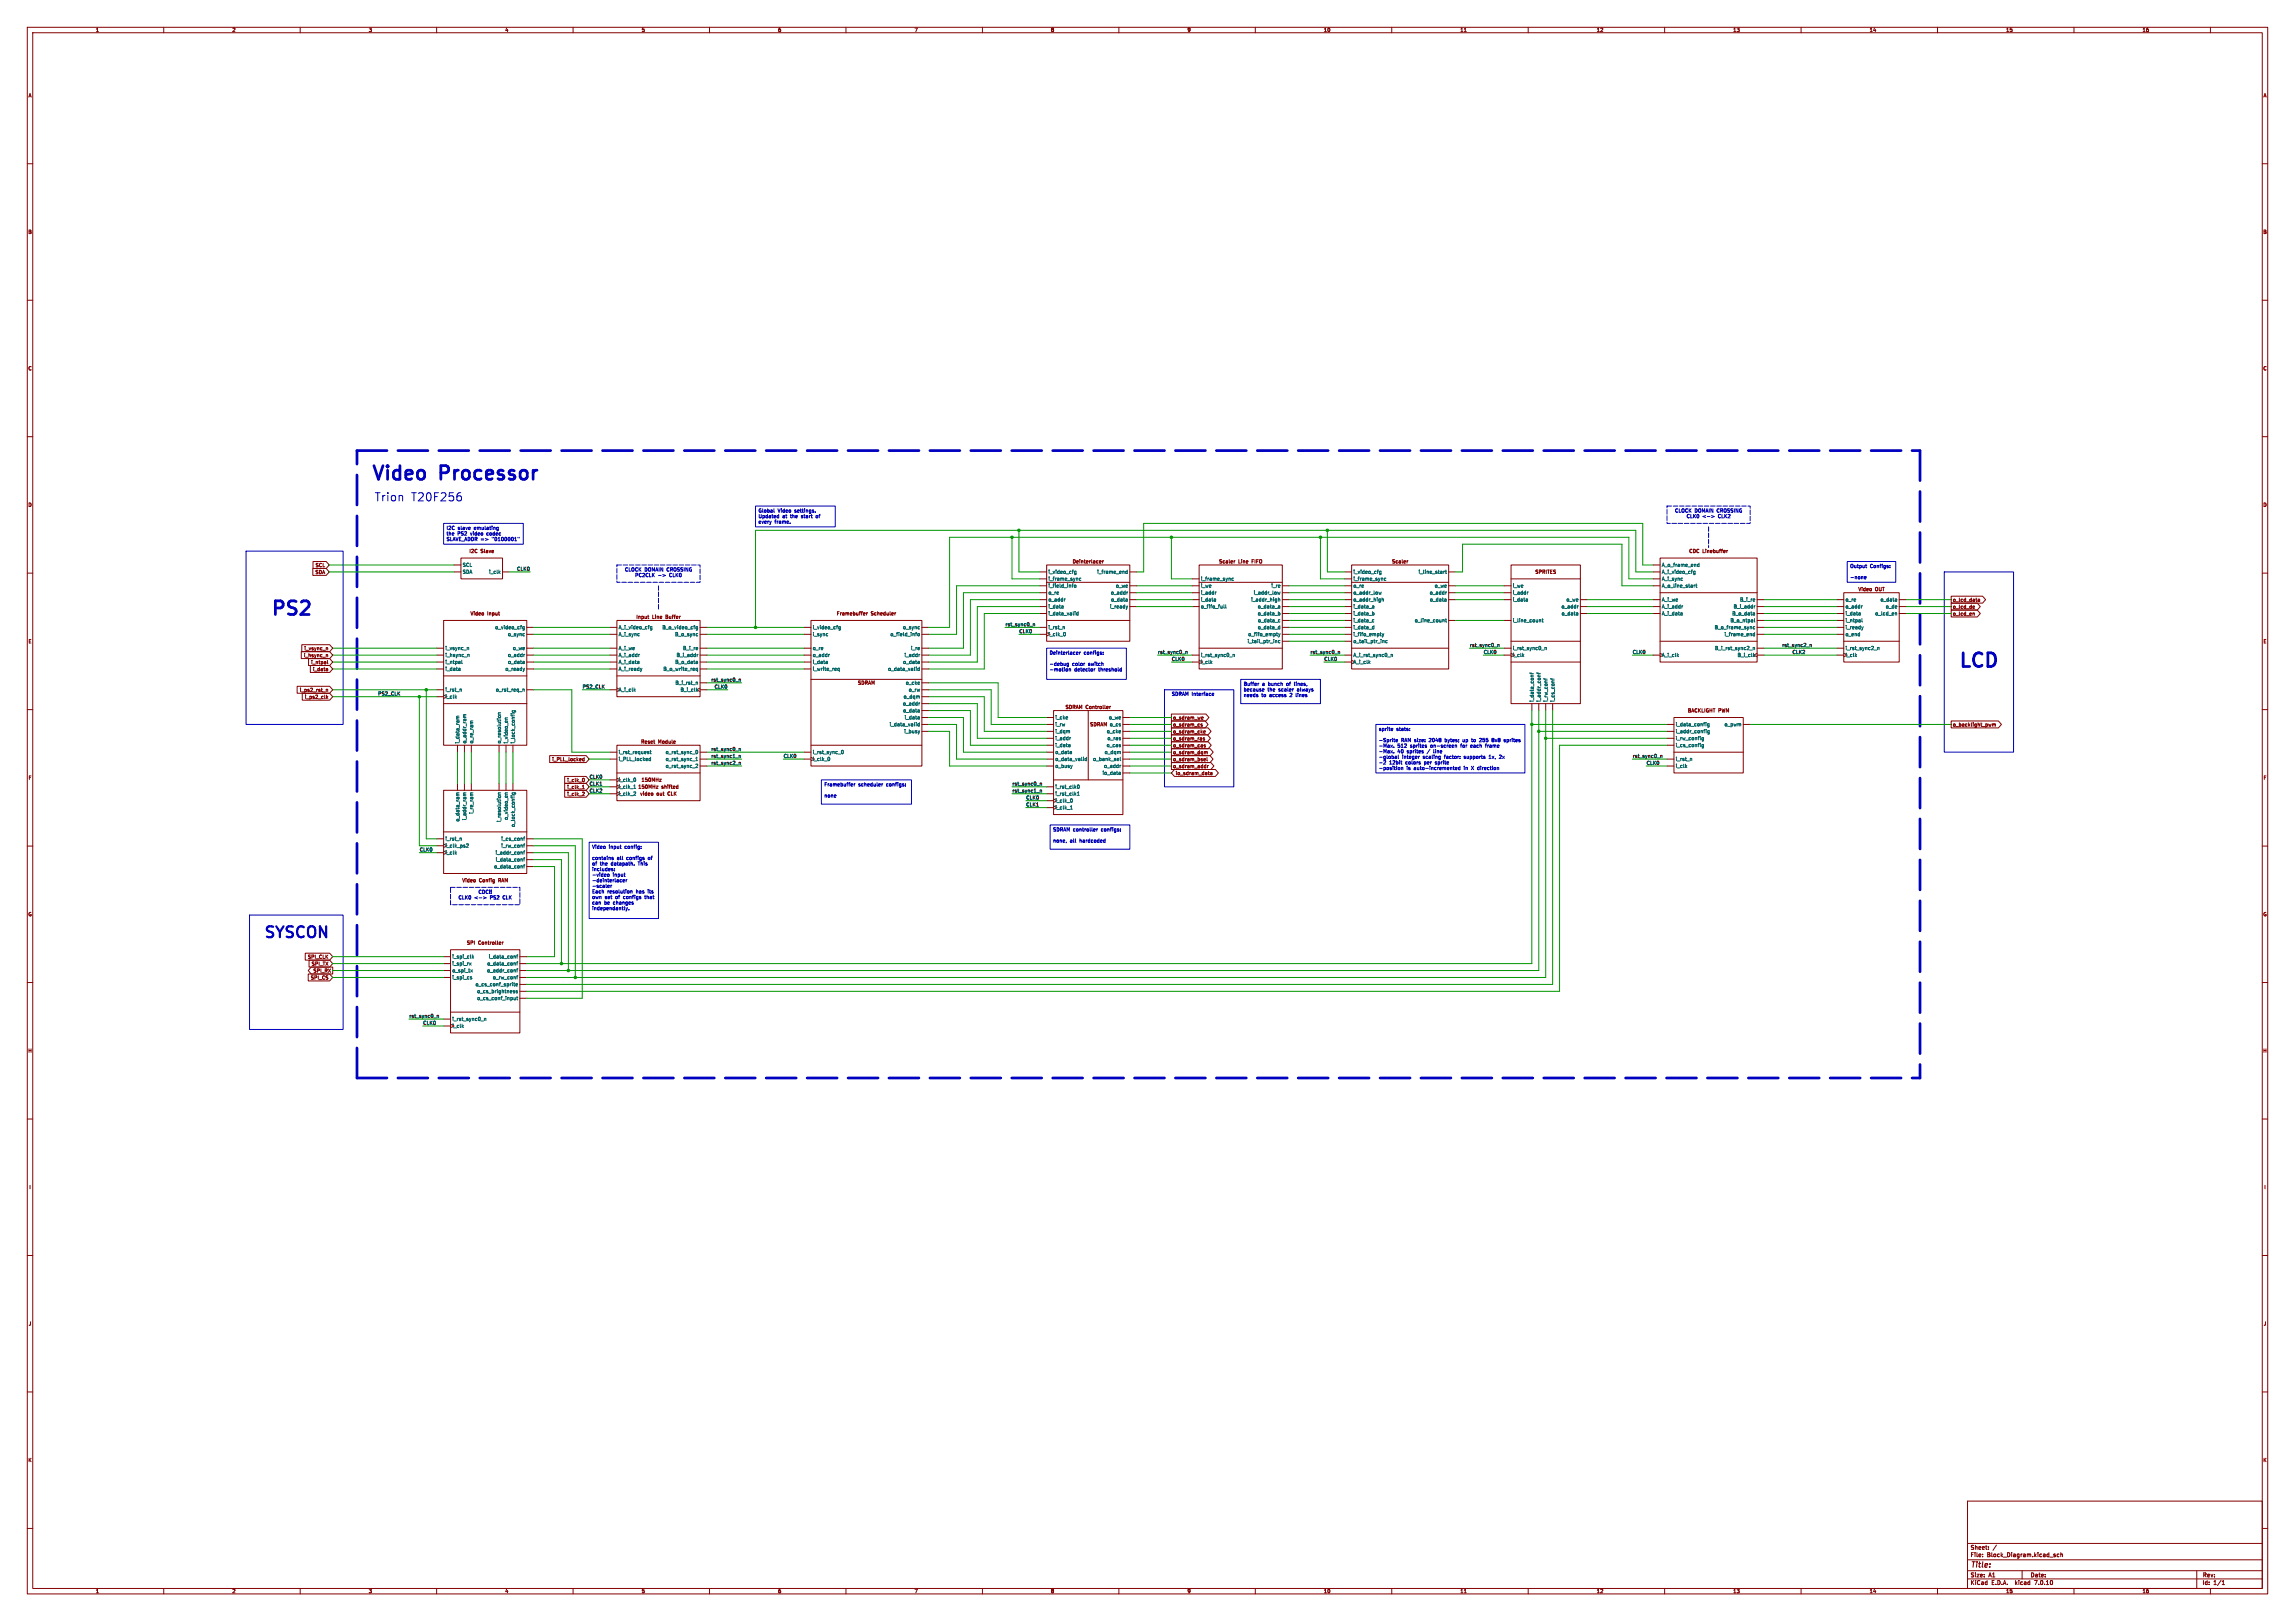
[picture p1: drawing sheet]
<svg xmlns="http://www.w3.org/2000/svg" width="297mm" height="210mm" viewBox="0 0 297 210" stroke-linecap="round" stroke-linejoin="round" font-family="sans-serif">
<defs><g id="words">
<g font-size="2.5" fill="#0000c2">
<text x="48" y="62.3">Video</text>
<text x="57.1" y="62.3">Processor</text>
<text x="35" y="79.7">PS2</text>
<text x="253.4" y="86.5">LCD</text>
</g>
<text font-size="2" fill="#0000c2" x="34.1" y="121.5">SYSCON</text>
<g font-size="1.5" fill="#0000c2">
<text x="48.4" y="64.9">Trion</text>
<text x="53.1" y="64.9">T20F256</text>
</g>
<text font-size="1" fill="#840000" x="255" y="203">Title:</text>
<g font-size=".7" fill="#840000">
<text x="255" y="201.5">File:</text>
<text x="255" y="200.6">Sheet:</text>
<text x="257.1" y="201.5">Block_Diagram.kicad_sch</text>
<text x="255" y="205.1">KiCad</text>
<text x="255" y="204.2">Size:</text>
<text x="257.3" y="204.2">A1</text>
<text x="257.7" y="205.1">E.D.A.</text>
<text x="260.8" y="205.1">kicad</text>
<text x="262.7" y="204.2">Date:</text>
<text x="263.4" y="205.1">7.0.10</text>
<text x="285" y="204.2">Rev:</text>
<text x="285" y="205.1">Id:</text>
<text x="286.4" y="205.1">1/1</text>
</g>
<g font-size=".6" fill="#840000">
<text x="12.4" y="4.2">1</text>
<text x="30" y="4.2">2</text>
<text x="47.7" y="4.2">3</text>
<text x="65.3" y="4.2">4</text>
<text x="83" y="4.2">5</text>
<text x="100.6" y="4.2">6</text>
<text x="118.3" y="4.2">7</text>
<text x="136" y="4.2">8</text>
<text x="153.6" y="4.2">9</text>
<text x="171.3" y="4.2">10</text>
<text x="188.9" y="4.2">11</text>
<text x="206.6" y="4.2">12</text>
<text x="224.3" y="4.2">13</text>
<text x="241.9" y="4.2">14</text>
<text x="259.6" y="4.2">15</text>
<text x="277.2" y="4.2">16</text>
<text x="3.7" y="12.7">A</text>
<text x="292.9" y="12.7">A</text>
<text x="3.6" y="30.3">B</text>
<text x="292.9" y="30.3">B</text>
<text x="3.6" y="48">C</text>
<text x="292.9" y="48">C</text>
<text x="3.6" y="65.6">D</text>
<text x="292.9" y="65.6">D</text>
<text x="60.7" y="71.6">I2C</text>
<text x="62.2" y="71.6">Slave</text>
<text x="218.6" y="71.6">CDC Linebuffer</text>
<text x="40.8" y="74.3">SDA</text>
<text x="40.8" y="73.4">SCL</text>
<text x="138.8" y="73">Deinterlacer</text>
<text x="157.7" y="73">Scaler</text>
<text x="160.3" y="73">Line</text>
<text x="162" y="73">FIFO</text>
<text x="180.1" y="73">Scaler</text>
<text x="198.6" y="74.3">SPRITES</text>
<text x="240.4" y="76.6">Video</text>
<text x="242.7" y="76.6">OUT</text>
<text x="252.7" y="77.9">o_lcd_data</text>
<text x="3.6" y="83.3">E</text>
<text x="60.8" y="79.7">Video</text>
<text x="63.1" y="79.7">Input</text>
<text x="82.3" y="80.1">Input</text>
<text x="84.4" y="80.1">Line</text>
<text x="86.2" y="80.1">Buffer</text>
<text x="108.2" y="79.7">Framebuffer</text>
<text x="112.7" y="79.7">Scheduler</text>
<text x="252.7" y="79.7">o_lcd_en</text>
<text x="252.7" y="78.8">o_lcd_de</text>
<text x="292.9" y="83.3">E</text>
<text x="38.7" y="89.6">i_ps2_rst_n</text>
<text x="39.3" y="85.1">i_hsync_n</text>
<text x="39.3" y="84.2">i_vsync_n</text>
<text x="40.2" y="86">i_ntpal</text>
<text x="40.5" y="86.9">i_data</text>
<text x="111" y="88.7">SDRAM</text>
<text x="39.4" y="90.5">i_ps2_clk</text>
<text x="137.8" y="91.8">SDRAM Controller</text>
<text x="151.8" y="95.9">o_sdram_ras</text>
<text x="151.8" y="94.1">o_sdram_cs</text>
<text x="151.8" y="93.2">o_sdram_we</text>
<text x="151.8" y="95">o_sdram_cke</text>
<text x="218.4" y="92.3">BACKLIGHT</text>
<text x="222.4" y="92.3">PWM</text>
<text x="252.7" y="94.1">o_backlight_pwm</text>
<text x="3.7" y="101">F</text>
<text x="71.4" y="98.6">i_PLL_locked</text>
<text x="73.4" y="101.3">i_clk_0</text>
<text x="82.9" y="96.3">Reset</text>
<text x="83" y="101.2">150MHz</text>
<text x="85.2" y="96.3">Module</text>
<text x="151.8" y="97.7">o_sdram_dqm</text>
<text x="151.8" y="98.6">o_sdram_bsel</text>
<text x="151.8" y="99.5">o_sdram_addr</text>
<text x="151.8" y="96.8">o_sdram_cas</text>
<text x="152.1" y="100.4">io_sdram_data</text>
<text x="292.9" y="101">F</text>
<text x="73.4" y="102.1">i_clk_1</text>
<text x="73.4" y="103">i_clk_2</text>
<text x="82.6" y="102.1">150MHz</text>
<text x="82.8" y="103">video</text>
<text x="85" y="103">out</text>
<text x="85.6" y="102.1">shifted</text>
<text x="86.5" y="103">CLK</text>
<text x="3.6" y="118.6">G</text>
<text x="59.8" y="114.2">Video</text>
<text x="62" y="114.2">Config</text>
<text x="64.5" y="114.2">RAM</text>
<text x="292.9" y="118.6">G</text>
<text x="39.8" y="124.1">SPI_CLK</text>
<text x="40.3" y="125">SPI_TX</text>
<text x="40.5" y="125.9">SPI_RX</text>
<text x="60.4" y="122.3">SPI</text>
<text x="61.9" y="122.3">Controller</text>
<text x="40.2" y="126.8">SPI_CS</text>
<text x="3.6" y="136.3">H</text>
<text x="292.8" y="136.3">H</text>
<text x="3.7" y="153.9">I</text>
<text x="293" y="153.9">I</text>
<text x="3.7" y="171.6">J</text>
<text x="292.9" y="171.6">J</text>
<text x="3.6" y="189.2">K</text>
<text x="292.9" y="189.2">K</text>
<text x="12.4" y="206.2">1</text>
<text x="30" y="206.2">2</text>
<text x="47.7" y="206.2">3</text>
<text x="65.3" y="206.2">4</text>
<text x="83" y="206.2">5</text>
<text x="100.6" y="206.2">6</text>
<text x="118.3" y="206.2">7</text>
<text x="136" y="206.2">8</text>
<text x="153.6" y="206.2">9</text>
<text x="171.3" y="206.2">10</text>
<text x="188.9" y="206.2">11</text>
<text x="206.6" y="206.2">12</text>
<text x="224.3" y="206.2">13</text>
<text x="241.9" y="206.2">14</text>
<text x="259.6" y="206.2">15</text>
<text x="277.2" y="206.2">16</text>
</g>
<g font-size=".6" fill="#0000c2">
<text x="57.7" y="68.7">I2C</text>
<text x="57.7" y="69.4">the</text>
<text x="57.7" y="70.1">SLAVE_ADDR =&gt;</text>
<text x="59.2" y="69.4">PS2</text>
<text x="59.2" y="68.7">slave</text>
<text x="60.9" y="69.4">video</text>
<text x="61.4" y="68.7">emulating</text>
<text x="63.1" y="69.4">codec</text>
<text x="63.7" y="70.1">&quot;0100001&quot;</text>
<text x="98.1" y="66.4">Global</text>
<text x="98.1" y="67.2">Updated</text>
<text x="98.1" y="67.9">every</text>
<text x="100.3" y="67.9">frame.</text>
<text x="100.7" y="66.4">Video</text>
<text x="101.3" y="67.2">at</text>
<text x="102.3" y="67.2">the</text>
<text x="102.9" y="66.4">settings.</text>
<text x="103.8" y="67.2">start</text>
<text x="105.8" y="67.2">of</text>
<text x="216.7" y="66.4">CLOCK</text>
<text x="218.2" y="67.2">CLK0</text>
<text x="219.3" y="66.4">DOMAIN CROSSING</text>
<text x="220.3" y="67.2">&lt;-&gt;</text>
<text x="222.4" y="67.2">CLK2</text>
<text x="80.8" y="74.1">CLOCK</text>
<text x="82.1" y="74.8">PC2CLK</text>
<text x="83.4" y="74.1">DOMAIN CROSSING</text>
<text x="86.7" y="74.8">CLK0</text>
<text x="239.4" y="73.6">Output</text>
<text x="239.4" y="75">-none</text>
<text x="242" y="73.6">Configs:</text>
<text x="135.8" y="84.8">Deinterlacer</text>
<text x="135.8" y="86.3">-debug</text>
<text x="135.8" y="87">-motion</text>
<text x="138.8" y="86.3">color</text>
<text x="139" y="87">detector</text>
<text x="140.3" y="84.8">configs:</text>
<text x="140.9" y="86.3">switch</text>
<text x="142.2" y="87">threshold</text>
<text x="160.9" y="88.9">Buffer</text>
<text x="160.9" y="89.6">because</text>
<text x="163.3" y="88.9">a</text>
<text x="164" y="89.6">the</text>
<text x="164.2" y="88.9">bunch</text>
<text x="165.5" y="89.6">scaler</text>
<text x="166.6" y="88.9">of</text>
<text x="167.7" y="88.9">lines,</text>
<text x="168" y="89.6">always</text>
<text x="151.6" y="90.1">SDRAM Interface</text>
<text x="160.9" y="90.3">needs</text>
<text x="163.3" y="90.3">to</text>
<text x="164.3" y="90.3">access</text>
<text x="167" y="90.3">2</text>
<text x="167.9" y="90.3">lines</text>
<text x="178.4" y="94.7">sprite</text>
<text x="180.7" y="94.7">stats:</text>
<text x="106.6" y="101.9">Framebuffer</text>
<text x="111.1" y="101.9">scheduler</text>
<text x="114.7" y="101.9">configs:</text>
<text x="178.4" y="96.1">-Sprite</text>
<text x="178.4" y="96.9">-Max.</text>
<text x="178.4" y="97.6">-Max.</text>
<text x="178.4" y="98.3">-global</text>
<text x="178.4" y="99">-2</text>
<text x="178.4" y="99.7">-position</text>
<text x="179.8" y="99">12bit</text>
<text x="180.9" y="96.9">512</text>
<text x="180.9" y="97.6">40</text>
<text x="181.3" y="96.1">RAM size:</text>
<text x="181.5" y="98.3">integer</text>
<text x="181.9" y="99">colors</text>
<text x="182" y="99.7">is</text>
<text x="182.1" y="97.6">sprites</text>
<text x="182.6" y="96.9">sprites</text>
<text x="183" y="99.7">auto-incremented</text>
<text x="184.2" y="98.3">scaling</text>
<text x="184.4" y="99">per</text>
<text x="184.8" y="97.6">/</text>
<text x="185" y="96.1">2048</text>
<text x="185.2" y="96.9">on-screen</text>
<text x="185.7" y="97.6">line</text>
<text x="185.9" y="99">sprite</text>
<text x="187" y="98.3">factor:</text>
<text x="187.2" y="96.1">bytes;</text>
<text x="189.2" y="96.9">for</text>
<text x="189.5" y="96.1">up</text>
<text x="189.6" y="99.7">in</text>
<text x="189.6" y="98.3">supports</text>
<text x="190.6" y="96.9">each</text>
<text x="190.6" y="99.7">X direction</text>
<text x="190.8" y="96.1">to</text>
<text x="191.8" y="96.1">255</text>
<text x="192.6" y="96.9">frame</text>
<text x="192.9" y="98.3">1x,</text>
<text x="193.5" y="96.1">8x8</text>
<text x="194.4" y="98.3">2x</text>
<text x="195.2" y="96.1">sprites</text>
<text x="106.6" y="103.3">none</text>
<text x="136.2" y="107.7">SDRAM controller</text>
<text x="142.6" y="107.7">configs:</text>
<text x="76.6" y="109.9">Video</text>
<text x="76.6" y="111.4">contains</text>
<text x="76.6" y="112.1">of</text>
<text x="76.6" y="112.8">includes:</text>
<text x="76.6" y="113.5">-video</text>
<text x="77.7" y="112.1">the</text>
<text x="78.8" y="109.9">input</text>
<text x="79.1" y="112.1">datapath.</text>
<text x="79.3" y="113.5">input</text>
<text x="79.8" y="111.4">all</text>
<text x="80.9" y="109.9">config:</text>
<text x="81.1" y="111.4">configs</text>
<text x="82.7" y="112.1">This</text>
<text x="84" y="111.4">of</text>
<text x="136.2" y="109.1">none,</text>
<text x="138.5" y="109.1">all</text>
<text x="139.8" y="109.1">hardcoded</text>
<text x="59.3" y="116.5">CLK0</text>
<text x="61.4" y="116.5">&lt;-&gt;</text>
<text x="61.9" y="115.8">CDC!!</text>
<text x="63.5" y="116.5">PS2</text>
<text x="65.2" y="116.5">CLK</text>
<text x="76.6" y="114.3">-deinterlacer</text>
<text x="76.6" y="115">-scaler</text>
<text x="76.6" y="115.7">Each</text>
<text x="76.6" y="116.4">own</text>
<text x="76.6" y="117.2">can</text>
<text x="76.6" y="117.9">independantly.</text>
<text x="78.2" y="117.2">be</text>
<text x="78.3" y="116.4">set</text>
<text x="78.6" y="115.7">resolution</text>
<text x="79.4" y="117.2">changes</text>
<text x="79.7" y="116.4">of</text>
<text x="80.8" y="116.4">configs</text>
<text x="82.4" y="115.7">has</text>
<text x="83.6" y="116.4">that</text>
<text x="84" y="115.7">its</text>
</g>
<g font-size=".6" fill="#006464">
<text x="59.8" y="73.4">SCL</text>
<text x="59.8" y="74.3">SDA</text>
<text x="63.2" y="74.3">i_clk</text>
<text x="135.6" y="76.1">i_field_info</text>
<text x="135.6" y="75.2">i_frame_sync</text>
<text x="135.6" y="74.3">i_video_cfg</text>
<text x="135.6" y="77.9">o_addr</text>
<text x="135.6" y="77">o_re</text>
<text x="141.9" y="74.3">i_frame_end</text>
<text x="143.7" y="77">o_addr</text>
<text x="143.7" y="77.9">o_data</text>
<text x="144.4" y="76.1">o_we</text>
<text x="155.4" y="77">i_addr</text>
<text x="155.4" y="77.9">i_data</text>
<text x="155.4" y="75.2">i_frame_sync</text>
<text x="155.4" y="76.1">i_we</text>
<text x="161.9" y="77.9">i_addr_high</text>
<text x="162.2" y="77">i_addr_low</text>
<text x="164.5" y="76.1">i_re</text>
<text x="175.1" y="75.2">i_frame_sync</text>
<text x="175.1" y="74.3">i_video_cfg</text>
<text x="175.1" y="77.9">o_addr_high</text>
<text x="175.1" y="77">o_addr_low</text>
<text x="175.1" y="76.1">o_re</text>
<text x="183.5" y="74.3">i_line_start</text>
<text x="185" y="77">o_addr</text>
<text x="185" y="77.9">o_data</text>
<text x="185.6" y="76.1">o_we</text>
<text x="195.7" y="77">i_addr</text>
<text x="195.7" y="77.9">i_data</text>
<text x="195.7" y="76.1">i_we</text>
<text x="202.7" y="77.9">o_we</text>
<text x="215" y="75.2">A_i_sync</text>
<text x="215" y="74.3">A_i_video_cfg</text>
<text x="215" y="77.9">A_i_we</text>
<text x="215" y="73.4">A_o_frame_end</text>
<text x="215" y="76.1">A_o_line_start</text>
<text x="225.1" y="77.9">B_i_re</text>
<text x="238.8" y="77.9">o_re</text>
<text x="243.3" y="77.9">o_data</text>
<text x="64" y="81.5">o_video_cfg</text>
<text x="65.7" y="82.4">o_sync</text>
<text x="80" y="82.4">A_i_sync</text>
<text x="80" y="81.5">A_i_video_cfg</text>
<text x="85.7" y="81.5">B_o_video_cfg</text>
<text x="87.3" y="82.4">B_o_sync</text>
<text x="105.1" y="82.4">i_sync</text>
<text x="105.1" y="81.5">i_video_cfg</text>
<text x="115.2" y="82.4">o_field_info</text>
<text x="116.8" y="81.5">o_sync</text>
<text x="135.6" y="82.4">i_clk_0</text>
<text x="135.6" y="78.8">i_data</text>
<text x="135.6" y="79.7">i_data_valid</text>
<text x="135.6" y="81.5">i_rst_n</text>
<text x="143.6" y="78.8">i_ready</text>
<text x="155.4" y="78.8">o_fifo_full</text>
<text x="161.4" y="83.3">i_tail_ptr_inc</text>
<text x="161.5" y="82.4">o_fifo_empty</text>
<text x="162.7" y="78.8">o_data_a</text>
<text x="162.7" y="79.7">o_data_b</text>
<text x="162.7" y="81.5">o_data_d</text>
<text x="162.7" y="80.6">o_data_c</text>
<text x="175.1" y="78.8">i_data_a</text>
<text x="175.1" y="79.7">i_data_b</text>
<text x="175.1" y="80.6">i_data_c</text>
<text x="175.1" y="81.5">i_data_d</text>
<text x="175.1" y="82.4">i_fifo_empty</text>
<text x="175.1" y="83.3">o_tail_ptr_inc</text>
<text x="183" y="80.6">o_line_count</text>
<text x="195.7" y="80.6">i_line_count</text>
<text x="202" y="78.8">o_addr</text>
<text x="202" y="79.7">o_data</text>
<text x="215" y="78.8">A_i_addr</text>
<text x="215" y="79.7">A_i_data</text>
<text x="221.8" y="81.5">B_o_frame_sync</text>
<text x="223.1" y="82.4">i_frame_end</text>
<text x="223.9" y="80.6">B_o_ntpal</text>
<text x="224.1" y="79.7">B_o_data</text>
<text x="224.3" y="78.8">B_i_addr</text>
<text x="238.8" y="79.7">i_data</text>
<text x="238.8" y="80.6">i_ntpal</text>
<text x="238.8" y="81.5">i_ready</text>
<text x="238.8" y="78.8">o_addr</text>
<text x="238.8" y="82.4">o_end</text>
<text x="242.6" y="79.7">o_lcd_en</text>
<text x="244" y="78.8">o_de</text>
<text x="57.6" y="86.9">i_data</text>
<text x="57.6" y="85.1">i_hsync_n</text>
<text x="57.6" y="86">i_ntpal</text>
<text x="57.6" y="89.6">i_rst_n</text>
<text x="57.6" y="84.2">i_vsync_n</text>
<text x="64.1" y="89.6">o_rst_req_n</text>
<text x="65.4" y="86.9">o_ready</text>
<text x="65.7" y="85.1">o_addr</text>
<text x="65.7" y="86">o_data</text>
<text x="66.3" y="84.2">o_we</text>
<text x="80" y="85.1">A_i_addr</text>
<text x="80" y="89.6">A_i_clk</text>
<text x="80" y="86">A_i_data</text>
<text x="80" y="86.9">A_i_ready</text>
<text x="80" y="84.2">A_i_we</text>
<text x="85.8" y="86.9">B_o_write_req</text>
<text x="87.3" y="86">B_o_data</text>
<text x="87.4" y="88.7">B_i_rst_n</text>
<text x="87.5" y="85.1">B_i_addr</text>
<text x="88" y="89.6">B_i_clk</text>
<text x="88.3" y="84.2">B_i_re</text>
<text x="105.1" y="86">i_data</text>
<text x="105.1" y="86.9">i_write_req</text>
<text x="105.1" y="85.1">o_addr</text>
<text x="105.1" y="84.2">o_re</text>
<text x="114.9" y="86.9">o_data_valid</text>
<text x="116.8" y="86">o_data</text>
<text x="117" y="85.1">i_addr</text>
<text x="117.2" y="88.7">o_cke</text>
<text x="117.6" y="89.6">o_rw</text>
<text x="117.8" y="84.2">i_re</text>
<text x="155.4" y="86">i_clk</text>
<text x="155.4" y="85.1">i_rst_sync0_n</text>
<text x="175.1" y="86">A_i_clk</text>
<text x="175.1" y="85.1">A_i_rst_sync0_n</text>
<text x="195.7" y="85.1">i_clk</text>
<text x="195.7" y="84.2">i_rst_sync0_n</text>
<text x="215" y="85.1">A_i_clk</text>
<text x="221.9" y="84.2">B_i_rst_sync2_n</text>
<text x="224.8" y="85.1">B_i_clk</text>
<text x="238.8" y="85.1">i_clk</text>
<text x="238.8" y="84.2">i_rst_sync2_n</text>
<text x="57.6" y="90.5">i_clk</text>
<text x="115.1" y="94">i_data_valid</text>
<text x="116.8" y="91.4">o_addr</text>
<text x="116.8" y="92.2">o_data</text>
<text x="116.9" y="90.5">o_dqm</text>
<text x="117" y="94.9">i_busy</text>
<text x="117" y="93.1">i_data</text>
<text x="136.5" y="95.8">i_addr</text>
<text x="136.5" y="93.1">i_cke</text>
<text x="136.5" y="94.9">i_dqm</text>
<text x="136.5" y="94">i_rw</text>
<text x="141" y="94">SDRAM o_cs</text>
<text x="143.2" y="94.9">o_cke</text>
<text x="143.3" y="95.8">o_ras</text>
<text x="143.5" y="93.1">o_we</text>
<text x="198.5" y="90.9" transform="rotate(-90 198.5 90.9)">i_data_conf</text>
<text x="199.4" y="90.9" transform="rotate(-90 199.4 90.9)">i_addr_conf</text>
<text x="200.3" y="90.9" transform="rotate(-90 200.3 90.9)">i_rw_conf</text>
<text x="201.2" y="90.9" transform="rotate(-90 201.2 90.9)">i_cs_conf</text>
<text x="216.8" y="94.9">i_addr_config</text>
<text x="216.8" y="94">i_data_config</text>
<text x="216.8" y="95.8">i_rw_config</text>
<text x="223.1" y="94">o_pwm</text>
<text x="59.5" y="96.3" transform="rotate(-90 59.5 96.3)">i_data_ram</text>
<text x="60.4" y="96.3" transform="rotate(-90 60.4 96.3)">o_addr_ram</text>
<text x="61.3" y="96.3" transform="rotate(-90 61.3 96.3)">o_re_ram</text>
<text x="64.9" y="96.3" transform="rotate(-90 64.9 96.3)">o_resolution</text>
<text x="65.8" y="96.3" transform="rotate(-90 65.8 96.3)">i_video_en</text>
<text x="66.7" y="96.3" transform="rotate(-90 66.7 96.3)">i_lock_config</text>
<text x="80" y="98.5">i_PLL_locked</text>
<text x="80" y="101.2">i_clk_0</text>
<text x="80" y="97.6">i_rst_request</text>
<text x="86.1" y="97.6">o_rst_sync_0</text>
<text x="86.1" y="98.5">o_rst_sync_1</text>
<text x="86.1" y="99.4">o_rst_sync_2</text>
<text x="105.1" y="98.5">i_clk_0</text>
<text x="105.1" y="97.6">i_rst_sync_0</text>
<text x="136.5" y="96.7">i_data</text>
<text x="136.5" y="99.4">o_busy</text>
<text x="136.5" y="97.6">o_data</text>
<text x="136.5" y="98.5">o_data_valid</text>
<text x="141.4" y="98.5">o_bank_sel</text>
<text x="142.6" y="100.3">io_data</text>
<text x="142.8" y="99.4">o_addr</text>
<text x="142.9" y="97.6">o_dqm</text>
<text x="143.2" y="96.7">o_cas</text>
<text x="216.8" y="99.4">i_clk</text>
<text x="216.8" y="96.7">i_cs_config</text>
<text x="216.8" y="98.5">i_rst_n</text>
<text x="59.5" y="106.4" transform="rotate(-90 59.5 106.4)">o_data_ram</text>
<text x="60.4" y="106.2" transform="rotate(-90 60.4 106.2)">i_addr_ram</text>
<text x="61.3" y="105.4" transform="rotate(-90 61.3 105.4)">i_re_ram</text>
<text x="64.9" y="106.4" transform="rotate(-90 64.9 106.4)">i_resolution</text>
<text x="65.8" y="106.1" transform="rotate(-90 65.8 106.1)">o_video_en</text>
<text x="66.7" y="107.1" transform="rotate(-90 66.7 107.1)">o_lock_config</text>
<text x="80" y="102.1">i_clk_1</text>
<text x="80" y="103">i_clk_2</text>
<text x="136.5" y="103.9">i_clk_0</text>
<text x="136.5" y="104.8">i_clk_1</text>
<text x="136.5" y="102.1">i_rst_clk0</text>
<text x="136.5" y="103">i_rst_clk1</text>
<text x="57.6" y="110.6">i_clk</text>
<text x="57.6" y="109.7">i_clk_ps2</text>
<text x="57.6" y="108.8">i_rst_n</text>
<text x="63.9" y="112.4">o_data_conf</text>
<text x="64.1" y="110.6">i_addr_conf</text>
<text x="64.1" y="111.5">i_data_conf</text>
<text x="64.8" y="108.8">i_cs_conf</text>
<text x="64.8" y="109.7">i_rw_conf</text>
<text x="58.5" y="124.1">i_spi_clk</text>
<text x="58.5" y="125">i_spi_rx</text>
<text x="58.5" y="125.9">o_spi_tx</text>
<text x="63" y="125.9">o_addr_conf</text>
<text x="63" y="125">o_data_conf</text>
<text x="63.2" y="124.1">i_data_conf</text>
<text x="58.5" y="126.8">i_spi_cs</text>
<text x="61.5" y="127.7">o_cs_conf_sprite</text>
<text x="61.7" y="128.6">o_cs_brightness</text>
<text x="61.7" y="129.5">o_cs_conf_input</text>
<text x="63.7" y="126.8">o_rw_conf</text>
<text x="58.5" y="133.1">i_clk</text>
<text x="58.5" y="132.2">i_rst_sync0_n</text>
</g>
<g font-size=".6" fill="#0f0f0f">
<text x="66.9" y="73.9">CLK0</text>
<text x="130.1" y="81.1">rst_sync0_n</text>
<text x="131.9" y="82">CLK0</text>
<text x="190.2" y="83.7">rst_sync0_n</text>
<text x="230.6" y="83.7">rst_sync2_n</text>
<text x="75.3" y="89.1">PS2_CLK</text>
<text x="92" y="88.2">rst_sync0_n</text>
<text x="92.4" y="89.1">CLK0</text>
<text x="149.8" y="84.6">rst_sync0_n</text>
<text x="151.6" y="85.5">CLK0</text>
<text x="169.5" y="84.6">rst_sync0_n</text>
<text x="171.3" y="85.5">CLK0</text>
<text x="192" y="84.6">CLK0</text>
<text x="211.2" y="84.6">CLK0</text>
<text x="231.9" y="84.6">CLK2</text>
<text x="48.9" y="90">PS2_CLK</text>
<text x="76.2" y="101.7">CLK1</text>
<text x="76.2" y="100.8">CLK0</text>
<text x="92" y="98.1">rst_sync1_n</text>
<text x="92" y="97.2">rst_sync0_n</text>
<text x="92" y="99">rst_sync2_n</text>
<text x="101.4" y="98.1">CLK0</text>
<text x="131" y="101.7">rst_sync0_n</text>
<text x="211.2" y="98.1">rst_sync0_n</text>
<text x="213" y="99">CLK0</text>
<text x="76.2" y="102.6">CLK2</text>
<text x="131" y="102.6">rst_sync1_n</text>
<text x="132.8" y="103.5">CLK0</text>
<text x="132.8" y="104.4">CLK1</text>
<text x="54.3" y="110.2">CLK0</text>
<text x="52.9" y="131.7">rst_sync0_n</text>
<text x="54.7" y="132.6">CLK0</text>
</g>
</g></defs>
<g fill="none" stroke="#840000" stroke-width=".13">
<path d="M3.5 3.5h290v202.7h-290zM4.2 4.2h288.6v201.3h-288.6zM21.2 3.5v.7M38.8 3.5v.7M56.5 3.5v.7M74.2 3.5v.7M91.8 3.5v.7M109.5 3.5v.7M127.1 3.5v.7M144.8 3.5v.7M162.5 3.5v.7M180.1 3.5v.7"/>
<path d="M189.5 4.1h.3M197.8 3.5v.7M215.4 3.5v.7M233.1 3.5v.7M250.7 3.5v.7M268.4 3.5v.7M286.1 3.5v.7M3.5 21.2h.7M3.5 38.8h.7M292.8 21.2h.7M292.8 38.8h.7M3.5 56.5h.7"/>
<path d="M292.8 56.5h.7M3.5 74.2h.7M40.5 73.6h1.7l.4 .4-.4 .5h-1.7zM40.5 72.7h1.7l.4 .4-.4 .5h-1.7zM58.8 74h.9M58.8 73.1h.9M59.7 72.2h5.3v2.7h-5.3zM64.5 79.3h.2M64.6 79.6h.1M65 74h.9M83.8 79.7h.2M83.9 80h.1"/>
<path d="M111.8 79.3l.2 .1h-.3M111.9 79.6h-.1M112.1 79.3v.3M112.3 79.3l-.2 .1M115.8 79.3v.3M115.9 79.3l-.1 .1M134.6 76.7h.8M134.6 77.6h.8M134.6 74.9h.8M134.6 75.8h.8M134.6 78.5h.8M134.6 79.4h.8"/>
<path d="M134.6 74h.8M135.4 73.1h10.8v9.9h-10.8zM135.4 75.3h10.8M142.3 72.6l.2 .1h-.2M142.5 72.8l-.2 .1M142.7 72.6v.3M142.8 72.6h-.1M146.2 76.7h.9M146.2 77.6h.9M146.2 75.8h.9M146.2 78.5h.9M146.2 74h.9"/>
<path d="M154.3 76.7h.9M154.3 77.6h.9M154.3 74.9h.9M154.3 75.8h.9M154.3 78.5h.9M155.2 73.1h10.7v13.5h-10.7zM155.2 75.3h10.7M159.7 72.6h.1M159.8 72.6h-.1M165.9 76.7h.9M165.9 77.6h.9M165.9 75.8h.9"/>
<path d="M165.9 78.5h.9M165.9 79.4h.9M174 76.7h.9M174 77.6h.9M174 74.9h.9M174 75.8h.9M174 78.5h.9M174 79.4h.9M174 74h.9M174.9 73.1h12.6v13.5h-12.6zM174.9 75.3h12.6M182.1 72.6h.1"/>
<path d="M182.2 72.6h-.1M187.5 76.7h.9M187.5 77.6h.9M187.5 75.8h.9M187.5 74h.9M194.7 76.7h.8M194.7 77.6h.8M194.7 75.8h.8M195.5 73.1h9v17.9h-9zM195.5 74.9h9M204.5 77.6h.9M204.5 78.5h.9"/>
<path d="M204.5 79.4h.9M213.9 77.6h.9M213.9 74.9h.9M213.9 75.8h.9M213.9 78.5h.9M213.9 79.4h.9M213.9 74h.9M213.9 73.1h.9M214.8 72.2h12.6v13.5h-12.6zM214.8 76.7h12.6M223.5 71.2v.3M223.6 71.2l-.1 .1"/>
<path d="M227.4 77.6h.9M227.4 78.5h.9M227.4 79.4h.9M237.7 77.6h.9M237.7 78.5h.9M237.7 79.4h.9M238.6 76.7h7.2v9h-7.2zM245.8 77.6h.9M245.8 78.5h.9M245.8 79.4h.9M252.5 78.9h3.4l.4 .5-.4 .4h-3.4zM252.5 77.1h4.1l.4 .5-.4 .4h-4.1z"/>
<path d="M252.5 78h3.4l.4 .5-.4 .4h-3.4zM255.4 79.3l.1 .1v.2M255.4 78.4l.1 .1-.2 .1M255.5 78.7h-.1M256 77.6h.2v.2M256.2 77.6l-.2 .1v.1h.2M292.8 74.2h.7M3.5 91.8h.7M38.5 88.8h4.2l.4 .5-.4 .4h-4.2zM39 84.3h3.7l.4 .5-.4 .4h-3.7zM39.1 83.4h3.6l.4 .5-.4 .4h-3.6zM39.1 89.7h3.6l.4 .5-.4 .4h-3.6z"/>
<path d="M39.9 85.2h2.8l.4 .5-.4 .4h-2.8zM40.2 86.1h2.5l.4 .5-.4 .4h-2.5zM42.2 89.2h.2v.3M42.2 89.2v.3M42.2 84.7h.2v.3M42.3 89.9v.5M42.3 83.8l.1 .1v.2M42.3 90.2l.1 .2M42.3 86.5l.1 .3M42.4 85.5l.1 .4M42.4 86.8h-.1M42.4 86.6h-.1"/>
<path d="M42.4 90.1l-.1 .2M56.5 83.9h.9M56.5 85.7h.9M56.5 84.8h.9M56.5 90.2h.9M56.5 86.6h.9M56.5 89.3h.9M57.4 80.3h10.8v16.1h-10.8zM57.4 89.9l.5 .3-.5 .2M57.4 87.5h10.8M57.4 91h10.8M59.2 96.4v.9"/>
<path d="M60.1 96.4v.9M61 96.4v.9M64.6 96.4v.9M65.5 96.4v.9M66.4 96.4v.9M68.2 83.9h.9M68.2 85.7h.9M68.2 84.8h.9M68.2 81.2h.9M68.2 82.1h.9M68.2 86.6h.9M68.2 89.3h.9"/>
<path d="M71.1 97.8h4.8l.3 .4-.3 .5h-4.8zM75.4 98.2h.2M75.4 98.2h.1M75.6 98v.4h-.2v-.2M78.9 83.9h.9M78.9 85.7h.9M78.9 84.8h.9M78.9 81.2h.9M78.9 82.1h.9M78.9 97.3h.9M78.9 98.2h.9M78.9 86.6h.9"/>
<path d="M78.9 89.3h.9M79.8 96.4h10.8v7.2h-10.8zM79.8 80.3h10.8v9.9h-10.8zM79.8 87.5h10.8M90.6 89l-.4 .3 .4 .2M90.6 83.9h.9M90.6 85.7h.9M90.6 84.8h.9M90.6 81.2h.9M90.6 82.1h.9M90.6 97.3h.9M90.6 99.1h.9"/>
<path d="M90.6 98.2h.9M90.6 86.6h.9M90.6 89.3h.9M90.6 88.4h.9M104.1 83.9h.9M104.1 85.7h.9M104.1 84.8h.9M104.1 81.2h.9M104.1 82.1h.9M104.1 97.3h.9M104.1 98.2h.9M104.1 86.6h.9"/>
<path d="M105 80.3h14.3v18.8h-14.3zM105 98l.4 .2-.4 .2M105 96.4h14.3M105 87.9h14.3M119.3 83.9h.9M119.3 85.7h.9M119.3 84.8h.9M119.3 81.2h.9M119.3 82.1h.9M119.3 94.6h.9M119.3 93.7h.9M119.3 92.8h.9"/>
<path d="M119.3 91h.9M119.3 90.2h.9M119.3 86.6h.9M119.3 89.3h.9M119.3 88.4h.9M119.3 91.9h.9M134.6 81.2h.8M134.6 82.1h.8M135.4 81.9l.5 .2-.5 .2M135.4 80.3h10.8M135.4 97.3h.9M135.4 94.6h.9"/>
<path d="M135.4 99.1h.9M135.4 96.4h.9M135.4 93.7h.9M135.4 98.2h.9M135.4 95.5h.9M135.4 92.8h.9M136.3 91.9h9v13.5h-9zM140.8 91.9v9M143.4 91.4v.1l-.2 .1M143.6 91.4v.3M143.7 91.4l-.1 .1M145.3 97.3h.9"/>
<path d="M145.3 94.6h.9M145.3 99.1h.9M145.3 96.4h.9M145.3 93.7h.9M145.3 98.2h.9M145.3 95.5h.9M145.3 92.8h.9M151.6 96.9h5l.4 .4-.4 .5h-5zM151.6 97.8h5l.4 .4-.4 .5h-5zM151.6 98.7h5.1l.4 .4-.4 .5h-5.1zM151.6 95.1h4.7l.3 .4-.3 .5h-4.7zM151.6 96h4.8l.4 .4-.4 .5h-4.8z"/>
<path d="M151.6 93.3h4.4l.3 .4-.3 .5h-4.4zM151.6 92.4h4.5l.4 .4-.4 .5h-4.5zM151.6 94.2h4.7l.4 .4-.4 .5h-4.7zM152 99.6h5.3l.4 .4-.4 .5h-5.3l-.4-.5zM154.3 85.7h.9M154.3 84.8h.9M155.2 85.4l.4 .3-.4 .2M155.2 83.9h10.7M155.5 92.8h.1l.1 .1h-.2M155.5 93.1h.2M155.6 93.7h-.2l.2 .1v.2h-.2M155.8 94.7h.2v-.1h-.2v.3h.2"/>
<path d="M155.8 96.5l.2 .1h-.2M155.8 96.4v.1M155.9 98.2l.1 .1h-.2M155.9 95.5h-.2l.2 .1v.1h-.2M155.9 97.3h.1M156 98.4l-.1 .1M156 96.4h-.2M156 99.1h.1M156 97.3h.2v.3M156 97.3v.3M156 98.9v.5M156 99.3v.1"/>
<path d="M156.2 98l.1 .5M156.3 99.1v.3M156.3 100h.2M156.4 99.1h-.1M156.7 100h.1l.1 .3M165.9 83h.9M165.9 80.3h.9M165.9 81.2h.9M165.9 82.1h.9M174 85.7h.9M174 84.8h.9M174 83h.9"/>
<path d="M174 80.3h.9M174 81.2h.9M174 82.1h.9M174.9 83.9h12.6M187.5 80.3h.9M194.7 83.9h.8M194.7 84.8h.8M194.7 80.3h.8M195.5 84.5l.5 .3-.5 .2M195.5 85.7h9M195.5 83h9M198.2 91v.9"/>
<path d="M199.1 91v.9M200 91v.9M200.9 91v.9M213.9 84.8h.9M214.8 83h12.6M215.7 94.6h.9M215.7 99.1h.9M215.7 96.4h.9M215.7 93.7h.9M215.7 98.2h.9M215.7 95.5h.9M216.6 92.8h9v7.2h-9z"/>
<path d="M216.6 97.3h9M225.6 93.7h.9M227.4 84.5l-.5 .3 .5 .2M227.4 83.9h.9M227.4 84.8h.9M227.4 80.3h.9M227.4 81.2h.9M227.4 82.1h.9M237.7 83.9h.9M237.7 84.8h.9M237.7 80.3h.9M237.7 81.2h.9"/>
<path d="M237.7 82.1h.9M238.6 84.5l.5 .3-.5 .2M238.6 83h7.2M252.5 93.3h6.1l.4 .4-.4 .5h-6.1zM257.7 93.7l-.1 .3M257.9 93.7h.2M257.9 93.7v.3M258.1 93.7h.1v.3M258.1 93.7v.3M292.8 91.8h.7M3.5 109.5h.7M56.5 110.3h.9"/>
<path d="M56.5 109.4h.9M56.5 108.5h.9M57.4 102.3h10.8v10.7h-10.8zM57.4 110.1l.5 .2-.5 .3M57.4 109.2l.5 .2-.5 .3M57.4 107.6h10.8M59.2 101.4v.9M60.1 101.4v.9M61 101.4v.9M63.9 113.8h.1M64 113.8v.4M64 114.1h-.1"/>
<path d="M64.6 101.4v.9M65.5 101.4v.9M66.4 101.4v.9M68.2 110.3h.9M68.2 109.4h.9M68.2 108.5h.9M68.2 111.2h.9M68.2 112.1h.9M73.1 101.4h2.8l.3 .4-.3 .5h-2.8zM73.1 102.3h2.8l.3 .4-.3 .5h-2.8zM73.1 100.5h2.8l.3 .4-.3 .5h-2.8zM75.4 102h.2"/>
<path d="M75.4 101.7l.1-.1v.4M75.4 102.5h.2v.1l-.3 .3h.3M75.5 100.7a.24 .24 0 0 1 .1 .2 .24 .24 0 0 1-.1 .3M78.9 100.9h.9M78.9 101.8h.9M78.9 102.7h.9M79.8 100.7l.5 .2-.5 .2M79.8 101.6l.5 .2-.5 .2M79.8 102.5l.5 .2-.5 .2M79.8 100h10.8M84.5 102.7v.2M84.9 101.7h.3l-.3 .3h.3"/>
<path d="M85.3 100.8h.3l-.3 .3h.3M87.6 101.7h.1M87.7 101.6v.4h-.1M135.4 103.6h.9M135.4 104.5h.9M135.4 101.8h.9M135.4 102.7h.9M136.3 103.4l.5 .2-.5 .2M136.3 104.3l.5 .2-.5 .2M136.3 100.9h9M145.3 100h.9M156.4 100.2l.1 .1"/>
<path d="M156.9 100.1h-.3l.1 .2 .2-.1M292.8 109.5h.7M3.5 127.1h.7M39.5 123.3h3.2l.4 .5-.4 .4h-3.2zM39.9 126h2.8l.4 .5-.4 .4h-2.8zM40 124.2h2.7l.4 .5-.4 .4h-2.7zM40.3 125.1h2.8v.9h-2.8l-.4-.4zM57.4 132.8h.9M57.4 123.8h.9M57.4 131.9h.9M57.4 126.5h.9M57.4 124.7h.9"/>
<path d="M57.4 125.6h.9M58.3 122.9h9v10.8h-9zM58.3 132.5l.5 .3-.5 .2M58.3 131h9M64.8 121.9v.1h-.2M65 121.9v.3M65.1 121.9l-.1 .1M67.3 123.8h.9M67.3 126.5h.9M67.3 124.7h.9M67.3 125.6h.9M67.3 128.3h.9"/>
<path d="M67.3 129.2h.9M67.3 127.4h.9M292.8 127.1h.7M3.5 144.8h.7M292.8 144.8h.7M3.5 162.5h.7M292.8 162.5h.7M3.5 180.1h.7M3.5 197.8h.7M254.6 194.2h38.2v11.3h-38.2zM254.6 199.7h38.2M258.4 199.9l-.5 .7"/>
<path d="M292.8 180.1h.7M292.8 197.8h.7M21.2 205.5v.7M38.8 205.5v.7M56.5 205.5v.7M74.2 205.5v.7M91.8 205.5v.7M109.5 205.5v.7M127.1 205.5v.7M144.8 205.5v.7M162.5 205.5v.7M180.1 205.5v.7"/>
<path d="M189.5 206.1h.3M197.8 205.5v.7M215.4 205.5v.7M233.1 205.5v.7M250.7 205.5v.7M254.6 204.3h38.2M254.6 203.2h38.2M254.6 201.8h38.2M256.6 201.4h.1M256.6 201.1v.1M257.3 200.4v.1M257.3 200.2h.1"/>
<path d="M261.7 203.2v1.1M265.8 201.2l.2 .2h-.2M265.8 201.1h.2M266.5 201.1h-.2l-.1 .1 .1 .2h.2M266.7 201.1h.2v.3M266.7 200.9v.5M268.4 205.5v.7M284.3 203.2v2.3M286.1 205.5v.7M287.6 205h.3M287.6 204.7l.1-.2v.5"/>
</g>
<g fill="none" stroke="#006464" stroke-width=".13">
<path d="M64.6 74l.1 .2M64.7 73.9l-.1 .2M137.5 78.4l.1 .3h-.2M137.6 78.5h-.2M137.9 77.5h-.1M138.7 75.7h.2M138.8 75.6h.1M139 76h.1M139 75.7v.3M139.1 75.7h.1M139.1 76h.1M139.1 75.7h-.1"/>
<path d="M139.1 79.1v.1M139.2 75.7h.1M139.2 75.7v.3M139.2 76h.1M139.3 73.9v.4h-.2M139.3 73.9l-.3 .1 .1 .2h.2M139.3 79.5l.1 .1M139.4 79.6h.1M139.5 79.3h-.2v.2M139.5 79.1v.5M139.9 74.8l-.2 .1v.2h.2M145.8 77.5l.1 .3"/>
<path d="M145.9 73.9l-.2 .1v.2h.2M145.9 73.8v.4M145.9 77.8h-.1M145.9 77.6h-.1M145.9 78.4l-.1 .3M146 76.6h-.1M157.3 77.5v.3M157.3 77.8h-.1M157.3 77.6h-.1M157.4 76.6h-.1M158.4 78.2l.1 .5M158.6 78.2l.1 .5"/>
<path d="M159.6 74.8l-.2 .1 .1 .2h.1M165.4 77.3v.5M165.4 77.5h.2v.3M165.5 78.4l.1 .1v.2h-.1M165.5 79.3h.1v.2M165.6 79.6h-.1M165.6 78.5h-.1M165.6 79.5v.1M165.7 76.6l-.1 .3-.1-.2-.1 .2M177.7 78.4l.1 .1v.2h-.1M177.7 79.3l.1 .1v.1l-.1 .1M177.8 78.5h-.1"/>
<path d="M178.7 73.9v.4h-.2M178.7 73.9l-.2 .1 .1 .2h.1M178.8 76.6l-.1 .3-.1-.2-.1 .2M178.8 77.5h.2v.3M178.8 77.3v.5M179.4 74.8l-.3 .1 .1 .2h.2M186.8 73.9v.3M187 73.9l-.2 .1M187 73.9h.2M187.1 77.5l.1 .3M187.1 73.8v.3l.1 .1M187.2 77.8h-.1"/>
<path d="M187.2 77.6h-.1M187.2 76.6h-.1M197.6 77.5l.1 .3M197.7 77.8h-.2M197.7 77.6h-.2M197.8 76.6h-.1M204.1 79.3l.1 .3M204.2 79.6h.1M204.2 79.4h.1M204.3 78.4h-.1M217.7 79.3v.3M217.7 79.6h.1"/>
<path d="M217.7 79.4h.1M217.8 78.4h-.1M219.2 75.7v.3M219.4 75.7l-.2 .1M219.4 73.9v.4h-.2M219.4 73.9l-.2 .1v.2h.2M219.4 75.7h.2M219.5 75.6v.3l.1 .1M219.9 72.9v.4M219.9 73l-.2 .1v.2h.2M226.9 79.3h.2v.3M227.1 79.6h-.2"/>
<path d="M227.1 79.4h-.2M227.1 78.4l-.1 .1M240.7 79.3v.3M240.7 79.6h-.1M240.7 79.4h-.1M241 78.4h-.1M245.3 79.3l.2 .1v.2M245.4 77.5l.1 .3M245.5 77.8h-.1M245.5 77.6h-.1M58.9 90.2l.2 .2M59.1 90.1l-.2 .1"/>
<path d="M59.2 92.9l-.1 .1M59.2 92.9h.2M59.4 92.7h-.3l.1 .2M59.5 86.5v.3M59.5 86.7l-.1 .1M59.5 86.6h-.1M59.6 89.2h.1v.3M59.8 85.4v.5M60.1 92.6h.2M60.1 92.6l-.1 .1M60.3 92.5h-.3l.1 .1M60.5 83.8h.2v.3"/>
<path d="M60.5 84.7h.2v.3M61.2 93.3h-.2l-.1 .1M64.5 92.7l.1-.1 .2 .1M64.5 92.4h.3M64.8 92.2h-.3v.2M65.7 92.9h-.3v.2M66.1 92.4h.1M66.3 92.4h.3M66.5 92.2h-.2v-.2h.3l.1 .2M66.6 92v.1M66.6 92.1l-.1 .1M67.7 89.2h.1l.1 .3"/>
<path d="M67.7 89.2v.3M67.8 85.6l.1 .3M67.8 82h.1M67.9 81.1l-.3 .1 .1 .2h.2M67.9 81.1v.3l-.2 .1M67.9 85.8l-.1 .1M67.9 85.7h-.1M67.9 82.3h-.1M67.9 86.5l-.1 .3M67.9 84.7h-.1M82.7 85.6v.3M82.7 85.8v.1"/>
<path d="M82.7 85.7h.1M82.8 84.7h-.1M83.1 86.5l-.1 .3M83.8 97.3h.2M83.8 97.4h.2l-.2 .1M84.1 97.2h.2M84.2 97.1v.4h.1M84.2 98v.4h-.2v-.2h.2M84.4 81.1l-.3 .1 .1 .2h.2M84.4 81.1v.3l-.2 .1M89.6 98.5h.4M90 98.4h.3"/>
<path d="M90 98.1l.2-.1v.4M90.1 97.1a.21 .21 0 0 1 .2 .2 .21 .21 0 0 1-.2 .2zM90.1 85.6h.2v.3M90.1 88.3h.2v.3M90.2 89.3l.1 .2M90.3 98.9h-.3M90.3 98.9h.1M90.3 82h.1M90.3 81.1l-.2 .1v.2h.2M90.3 81.1v.3l-.2 .1M90.3 86.7h-.2v-.2h.2v.4M90.3 98.9v.2l-.3 .2h.3"/>
<path d="M90.3 85.8l-.2 .1M90.3 85.7h-.2M90.3 89.2l-.2 .1M90.3 82.3h.1M90.3 84.7l-.1 .1M107 85.6l.1 .3M107.1 85.7h-.2M107.1 85.8l-.2 .1M107.1 82h.1M107.1 82.3h.1M107.3 98a.24 .24 0 0 1-.1 .4M107.4 84.7h-.1"/>
<path d="M108.4 86.7v-.2h.2v.4M108.4 86.7h.1M108.5 86.7h.1M108.8 81.1l-.3 .1 .1 .2h.2M108.8 81.1v.3l-.2 .1M108.9 97.1h.1a.21 .21 0 0 1 .2 .2 .21 .21 0 0 1-.3 .2zM118.5 82h.1M118.6 93.5h.1M118.6 81.8v.1M118.8 86.7h.1M118.8 82l.2 .1-.1 .2-.1-.1zM118.8 86.7h.2"/>
<path d="M118.8 82h.1M118.9 85.6l.1 .3M118.9 91.8v.3M118.9 92.7l.1 .3M119 81.1h.1M119 93.7h-.2v.2h.2M119 92.9h-.2M119 86.3v.5M119 93.5v.4M119 93h-.2M119 86.5h-.2v.2M119 92h-.1"/>
<path d="M119 85.8l-.1 .1M119 85.7h-.1M119 81.4h.1M119 94.5l-.1 .3M119 84.7h-.1M119 91h.1M137.6 81.1h.2v.3M137.7 81.8a.24 .24 0 0 1 .2 .3 .24 .24 0 0 1-.2 .2M138.4 94.6v.2M138.4 96.3l.1 .3M138.5 95.5h.1M138.5 96.6h-.2"/>
<path d="M138.5 96.4l-.2 .1M138.6 95.4l-.1 .1M138.6 97.2l.1 .3M138.7 97.5h-.1M138.7 97.3l-.1 .1M138.8 99l-.1 .3M140.6 98v.4h-.2v-.2h.2M144.8 99.9h.2v.3M145 98v.4M145.1 99h-.1M156.7 85.7l.2 .2M156.9 85.6l-.2 .1"/>
<path d="M159.1 85h.4M159.6 84.7v.3M159.6 84.7h.1l.1 .3M165.1 82.9h.1v.3M165.2 82h.1M165.3 82.3h.1M165.5 82l.1 .3M165.5 81.1h.1M165.5 80.2h.1M165.6 82.3l-.1 .1M165.6 80.9v.5M165.6 81.4h-.1"/>
<path d="M165.6 82.9l-.2 .1 .1 .2h.1M165.6 80.5h-.1M165.7 82l-.1 .3M177.6 80.5h.2M177.6 80.2h.2M177.7 81.1h.1M177.8 81.4h-.1M177.8 80.9v.5M178.6 82h.2M178.7 82.2l.1 .1M178.9 82l.1 .3M179 82.3l-.1 .1"/>
<path d="M179 82.9h.1v.3M179.1 82l-.1 .3M179.5 82.9l-.2 .1 .1 .2h.1M179.6 85h.3M180 84.7h.2v.3M180 84.7v.3M186.8 80.2l.1 .1v.2M187 80.2h.2M187.1 80v.4l.1 .1M197.1 84.8l.1 .2M197.2 84.7l-.2 .1M198 87.1l.1 .1h.3"/>
<path d="M198.1 87.1v.1M198.4 87.4h-.3M198.9 87l.1 .1h.3M199 87v.2M199.3 80.2l.1 .1v.2M199.3 87.4h-.3M199.5 84.1h.3M199.5 80.2h.2M199.6 80v.4l.1 .1M199.8 87.8l.1 .1h.3M199.9 83.8h.2v.3M199.9 83.8v.3"/>
<path d="M199.9 87.8v.1M200.7 87.8l.1 .1h.3M200.8 87.8v.1M218.2 99.2l.1 .1M218.3 99l-.2 .2M218.8 98.1l.1 .1v.2M220.5 95.4v.4l-.2 .1M220.5 96.6h-.2v-.2l.2-.1v.4l-.2 .1M220.5 95.5h-.3l.1 .2h.2M220.8 93.5h.1M220.8 93.6v.3M220.8 94.4h.1"/>
<path d="M220.8 94.5v.3M221 95h.2M221.2 93.6v.4l-.2 .1M221.2 94.9v.1M221.2 93.7h-.2v.2h.2M221.2 94.5v.4M221.2 94.6h-.2v.2h.2M226.4 84.1h.4M226.9 83.8v.3M226.9 83.8h.2v.3M226.9 82h.2M226.9 82h.1"/>
<path d="M227 84.8l.1 .2M227.1 80v.5M227.1 81.8v.5l-.2-.1v-.2M227.1 81.1l-.2 .1v.2h.2M227.1 84.7l-.2 .1M240.1 84.8l.2 .2M240.3 84.7l-.2 .1M241 80v.5M241.1 81.1l-.1 .3M242.5 84.1h.4M243 83.8h.2v.3M243 83.8v.3"/>
<path d="M58.9 110.4l.2 .1M59.1 110.2l-.2 .2M59.2 102.8l-.1 .1M59.2 102.8h.2M59.4 102.6h-.3l.1 .2M59.6 108.4l.1 .1v.2M60.1 102.8l-.1 .1M60.1 102.8h.2M60.3 102.6h-.3l.1 .2M60.4 109.2h.1l.1 .1-.3 .3h.3M61.2 102.6h-.2l-.1 .1M64.5 102.8h.3"/>
<path d="M64.5 103.1l.1-.1 .2 .1M64.8 102.6h-.3v.2M65.7 102.6h-.3v.2M66.2 103h.1M66.3 103h.3M66.6 102.6l-.1 .2h-.2v-.2h.3l.1 .2M67.5 110.2l.1 .3M67.5 111.1l.1 .3M67.5 112l.1 .3M67.7 110.2h.2M67.7 108.4h.2M67.7 111.1h.2"/>
<path d="M67.7 109.3h.2M67.7 112h.2M67.9 110.1l-.1 .1v.3M67.9 108.3l-.1 .1v.3M67.9 109.2l-.1 .1v.3M67.9 111l-.1 .1v.3M67.9 111.9h-.1v.4M82 102h.3M82 101.7l.1-.1v.4M82.1 102.5h.1M82.1 100.7a.24 .24 0 0 1 .2 .2 .24 .24 0 0 1-.2 .2M82.2 102.5h.1"/>
<path d="M82.2 102.5v.2l-.2 .2h.3M138.5 104.7h.3M138.5 104.4l.2-.1v.4M138.6 103.4a.24 .24 0 0 1 .2 .2 .24 .24 0 0 1-.2 .2M139.4 102.9h.3M139.4 102.6l.2-.1v.4M139.5 101.6a.21 .21 0 0 1 .2 .2 .21 .21 0 0 1-.2 .2zM145 100.2h-.2M145 100l-.2 .1M59.8 132.8l.2 .2M60 132.7l-.2 .1M60.7 124.6l.3 .3"/>
<path d="M60.9 125.5l.2 .3M60.9 126.5l.2 .1-.2 .1M60.9 126.4h.1M61 124.6l-.3 .3M61.1 123.5v.5M61.1 125.5l-.2 .3M61.2 123.8l.1 .2M61.3 123.7l-.2 .2M62.2 132.1h.4M62.7 131.8v.3M62.7 131.8h.1M62.7 131.8h.2v.3"/>
<path d="M66.4 128.3l.2 .1-.2 .1M66.4 128.2h.2M66.5 127.3h.1M66.5 129.1v.3l.2-.1M66.5 127.1v.4l.1 .1M66.6 123.7l.1 .3M66.6 124.6l.1 .3M66.6 125.5l.1 .3M66.7 129.1v.3M66.8 127.4h.2v-.1h-.2v.3h.2M66.8 123.7h.2M66.8 126.4h.2"/>
<path d="M66.8 125.5h.2M66.8 129.1h.2M66.8 124.6h.2M66.9 128.9v.4l.1 .1M67 128.2h-.2l.2 .2v.1h-.2M67 123.5l-.1 .1v.4M67 124.4l-.1 .1v.4M67 125.3l-.1 .1v.4M67 126.2l-.1 .1v.4"/>
</g>
<g fill="none" stroke="#0f0f0f" stroke-width=".13">
<path d="M95.6 87.9v.3M95.6 96.8v.3M95.6 97.7v.3M95.6 98.6v.3M95.6 87.9h.2v.3M95.6 96.9h.2v.2M95.6 97.8h.2v.2M95.6 98.7h.2v.2M133.7 80.7v.3M133.7 80.7h.2v.3M153.4 84.3h.2v.3M153.4 84.3v.3"/>
<path d="M173.2 84.3v.3M173.2 84.3h.2v.3M193.8 83.4v.3M193.8 83.4h.1M193.8 83.4h.2v.3M214.9 97.8h.2v.2M214.9 97.7v.3M234.2 83.4h.2v.3M234.2 83.4v.3M134.6 101.3v.3M134.6 102.2v.3M134.6 102.2v.1"/>
<path d="M134.6 102.2h.2v.3M134.6 101.4h.2v.2M134.6 101.4h.1M56.6 131.4v.3M56.6 131.4h.1l.1 .3"/>
</g>
<g fill="none" stroke="#0000c2" stroke-width=".13">
<path d="M31.8 71.3h12.6v22.4h-12.6zM57.4 67.7h10.3v2.7h-10.3zM59.3 64.2h.3l.1 .2v.3l-.4 .1M59.4 63.8h.2M62.8 69.7l.4 .1-.4 .1M64.3 68.4l.2 .1M64.5 68.2v.4l-.2 .1M64.5 68.3h-.2M66.6 70h.3M67 69.5v.1M67.2 69.5v.1M85.2 74.5h.4"/>
<path d="M85.8 74.3l.3 .2-.3 .1M97.8 65.5h10.3v2.7h-10.3zM100.2 65.8v.5M100.6 66.7h.2M100.8 66.6v.4M100.8 67h-.2M102.2 67.7h.1M105.5 66.2v.1M221.5 66.7l.3 .1-.3 .2M239.1 72.7h6.2v2.6h-6.2zM241.3 74.8l.2-.1v-.1l-.2 .1v.2h.2M241.4 73.2h.2"/>
<path d="M241.5 73v.4l.1 .1M244.6 73.2h.1M244.6 73.4v.1M251.6 74h9v23.3h-9zM135.4 83.9h10.4v4h-10.4zM138 86.5l.2 .1-.1 .2h-.1M138.3 86.1h-.2v-.3h.2v.4h-.2M138.4 86.5v.3M138.4 86.6h.1l.1 .2M138.4 86.6h.1M139.4 84.4l.1 .1h-.2M139.5 84.7h-.1"/>
<path d="M139.7 84.4v.3M139.8 84.4l-.1 .1M140.4 85.8h-.1M141.6 86.5v.3M141.7 86.5l-.1 .1M142.8 84.7h.1M142.8 84.4h.1M144.9 86.8h.2M145.1 86.6h-.2M145.1 86.4v.4M150.7 89.3h9v12.5h-9zM156.9 89.9l.2-.1v-.1l-.2 .1v.2h.2"/>
<path d="M160.6 87.9h10.3v3.1h-10.3zM162.8 88.4v.3M162.9 88.4l-.1 .1M163.4 89.1l.2 .1-.2 .1M163.6 89.4h-.2M167.4 89.1h.1M178.1 93.7h19.2v6.3h-19.2zM179.3 98.6l-.3 .3h.3M180 96.4l.2 .3M180 97.1l.2 .3M180.1 94.2l.1 .1-.2 .1M180.2 96.4l-.2 .3"/>
<path d="M180.2 97.1l-.2 .3M180.2 94.5h-.1M180.4 95.7h.1M180.4 96.7h.1M180.4 97.4h.1M180.4 95.9l.1 .1M180.5 97.9h.2v.3M180.7 95.8h.2l-.1-.1-.1 .1v.2h.1M180.7 98h-.2l.1 .2 .1-.1M180.9 99.4l.1-.1 .2 .1-.1 .2-.2-.1M180.9 97.7l.1 .5M181.3 98.6h.1"/>
<path d="M181.3 98.8l.1 .1M181.4 99.3h.1v.3M181.4 99.3v.3M182.4 94.5h.1M182.4 94.3h.1M183.6 97.9h.1M183.8 98.7v.2M184.1 97.3h.1M184.2 97.4h-.1M184.2 97.3v.1M184.6 96.6v.1M184.6 96.4h.1"/>
<path d="M186.3 97.9h.1v.3l-.1 .1M186.4 98.1l-.1 .1M188 99.3h.2M188.1 99.1v.4l.1 .1M188.3 96.4v.3M188.3 99.4h.3l-.1-.1-.2 .1 .1 .2h.1M188.5 96.5v.2M188.9 97.9h.1M188.9 98.1v.1M188.9 99.1v.5h-.1l-.1-.3h.2M189.3 95.7l.1 .3M190.3 96.5l.1 .2"/>
<path d="M190.4 95.7h.2M190.5 95.5v.4l.1 .1M190.5 96.5l-.2 .1M191.5 95.6h.2M191.7 95.7l-.3 .3h.3M192.2 96.4h.2M192.3 96.3v.4M192.7 98.2h.3M192.8 97.8h-.1M193.1 95.6v.1M193.1 95.6h.1M193.1 95.8l.1 .2 .1-.1v-.1"/>
<path d="M193.1 95.7h.1M193.1 95.6h.2M193.1 95.8h.1M193.2 95.7h.1M193.2 95.7l-.1 .1M193.3 95.7v.1M193.3 95.6h.1M193.3 95.7h.1M193.3 95.8h.1M193.3 95.6v.1M194.1 97.7h-.1M194.2 97.7h-.1"/>
<path d="M194.3 97.9l-.3 .3h.3M194.7 95.7h.1M194.7 95.8l.1 .1-.1 .1M32.3 118.4h12.1v14.8h-12.1zM62.6 116l.3 .2-.3 .1M76.2 109h9v9.9h-9zM78.7 114.6l.1-.1 .1 .2h-.3M78.7 114.8h.1M78.8 113.1l-.2 .1v.2h.2M78.8 113.1h.1M78.8 113.4h.1M78.8 113.1v.3"/>
<path d="M79.1 114.5v.3M79.2 114.5l-.1 .1M79.2 112.5l.1 .1-.1 .1M79.4 111h-.2l.2 .1M79.4 111.2h-.2M79.4 111.1v.1M79.5 112.6v.1M80.2 109.5h.2M80.3 114.1h.1M80.3 109.8h.1M80.6 113.9v.2h.2M80.7 113.1h.2"/>
<path d="M80.8 117.7h.1M80.8 113.4h.1M80.8 113.9l-.2 .1M81 117.4l.1 .3M81 113.8v.3M81.1 117.7l-.1 .2M81.1 113.8l-.1 .1M81.2 117.4l-.1 .3M81.4 117.7h.1M81.6 115.3v.3M81.6 115.3h.1M81.6 115.3h.2v.3"/>
<path d="M81.9 116.9v.1M82.1 112h.1M82.1 111.9v.1M82.9 109.5l.1 .1M83 109.7v.1M83 109.6h.1M83.2 111.1h.2M83.2 110.9l.1 .1M83.4 111.2h-.2M83.4 111.1v.1M106.3 100.9h11.7v3.2h-11.7zM110.2 101.4l.1 .1-.2 .1"/>
<path d="M110.3 101.7h-.1M110.5 101.4v.3M110.7 101.4l-.2 .1M114.1 101.4v.3M114.2 101.4l-.1 .1M117.2 101.7h.1M117.2 101.4v.1M135.9 106.7h10.3v3.2h-10.3zM138 109v.1M141.6 107.2l.1 .2h-.2M141.7 107.5h-.1M141.9 107.2v.3"/>
<path d="M142 107.3h-.1M142 107.3h.1M142.1 107.2l-.1 .1M142.8 109h.2M142.8 108.7h.2M143 108.5v.5M145 107.5h.1M145 107.3h.1"/>
</g>
<path d="M79.8 73.1h10.8v2.2h-10.8zM85.2 75.8v3.1M215.7 65.5h10.8v2.2h-10.8zM221.1 68.2v2.7M58.3 114.8h9v2.3h-9z" fill="none" stroke="#0000c2" stroke-width=".13" stroke-dasharray=".6 .2"/>
<path d="M46.2 58.3h202.3M248.5 58.3v81.2M46.2 139.5h202.3M46.2 139.5v-81.2" fill="none" stroke="#0000c2" stroke-width=".35" stroke-dasharray="3.9 1.4"/>
<g fill="none" stroke="#009600" stroke-width=".13">
<path d="M42.6 74h16.2M42.6 73.1h16.2M65.9 74h2.7M131 69.5v5.4h3.6M131.9 68.6v5.4h2.7M134.6 77.6h-9v7.2h-5.4M134.6 76.7h-9.9v7.2h-4.5M134.6 75.8h-10.8v6.3h-3.6M134.6 78.5h-8.1v7.2h-6.3M134.6 79.4h-7.2v7.2h-7.2M147.1 76.7h7.2M147.1 78.5h7.2"/>
<path d="M147.1 77.6h7.2M147.1 75.8h7.2M151.6 69.5v5.4h2.7M166.8 76.7h7.2M166.8 78.5h7.2M166.8 77.6h7.2M166.8 79.4h7.2M166.8 75.8h7.2M170.9 69.5v5.4h3.1M171.8 68.6v5.4h2.2M188.4 74h.9v-3.6h20.6v5.4h4M188.4 76.7h6.3"/>
<path d="M188.4 77.6h6.3M188.4 75.8h6.3M205.4 78.5h8.5M205.4 77.6h8.5M205.4 79.4h8.5M213.9 74.9h-3.1v-5.4h-87.9v11.7h-2.7M213.9 73.1h-1.3v-5.4h-64.6v6.3h-.9M213.9 74h-2.2v-5.4h-113.9v12.6M228.3 78.5h9.4M228.3 77.6h9.4M228.3 79.4h9.4M246.7 78.5h5.8"/>
<path d="M246.7 77.6h5.8M246.7 79.4h5.8M43.1 84.8h13.4M43.1 85.7h13.4M43.1 83.9h13.4M43.1 86.6h13.4M43.1 90.2h13.4M43.1 89.3h13.4M54.3 90.2v19.2h2.2M55.2 89.3v19.2h1.3M59.2 97.3v4.1M60.1 97.3v4.1"/>
<path d="M61 97.3v4.1M64.6 97.3v4.1M65.5 97.3v4.1M66.4 97.3v4.1M69.1 84.8h9.8M69.1 82.1h9.8M69.1 85.7h9.8M69.1 81.2h9.8M69.1 89.3h4.9v8h4.9M69.1 83.9h9.8M69.1 86.6h9.8M75.3 89.3h3.6"/>
<path d="M76.2 98.2h2.7M91.5 84.8h12.6M91.5 99.1h4.5M91.5 98.2h4.5M91.5 82.1h12.6M91.5 85.7h12.6M91.5 81.2h12.6M91.5 97.3h12.6M91.5 83.9h12.6M91.5 86.6h12.6M91.5 89.3h2.7M91.5 88.4h4.5"/>
<path d="M101.4 98.2h2.7M120.2 94.6h2.7v4.5h12.5M120.2 93.7h3.6v4.5h11.6M120.2 92.8h4.5v4.5h10.7M120.2 88.4h9v4.4h6.2M120.2 91h6.3v4.5h8.9M120.2 89.3h8.1v4.4h7.1M120.2 90.2h7.2v4.4h8M120.2 91.9h5.4v4.5h9.8M130.1 81.2h4.5M131.9 82.1h2.7M146.2 99.1h5.4"/>
<path d="M146.2 98.2h5.4M146.2 92.8h5.4M146.2 93.7h5.4M146.2 97.3h5.4M146.2 94.6h5.4M146.2 96.4h5.4M146.2 95.5h5.4M149.8 84.8h4.5M151.6 85.7h2.7M166.8 83h7.2M166.8 80.3h7.2M166.8 82.1h7.2"/>
<path d="M166.8 81.2h7.2M169.5 84.8h4.5M171.3 85.7h2.7M188.4 80.3h6.3M190.2 83.9h4.5M192 84.8h2.7M198.2 91.9v32.8h-130M198.2 93.7h17.5M199.1 91.9v33.7h-130.9M199.1 94.6h16.6M200 91.9v34.6h-131.8M200 95.5h15.7"/>
<path d="M200.9 91.9v35.5h-132.7M211.2 84.8h2.7M211.2 98.2h4.5M213 99.1h2.7M215.7 96.4h-13.9v31.9h-133.6M226.5 93.7h26M228.3 84.8h9.4M228.3 80.3h9.4M228.3 82.1h9.4M228.3 81.2h9.4M228.3 83.9h9.4M54.3 110.3h2.2"/>
<path d="M69.1 109.4h5.4v17.1M69.1 111.2h3.6v13.5M69.1 110.3h4.5v15.3M69.1 112.1h2.7v11.7h-3.6M69.1 108.5h6.2v20.7h-7.1M76.2 101.8h2.7M76.2 102.7h2.7M76.2 100.9h2.7M131 101.8h4.4M131 102.7h4.4M132.8 104.5h2.6M132.8 103.6h2.6"/>
<path d="M146.2 100h5.4M43.1 125.6h14.3M43.1 124.7h14.3M43.1 126.5h14.3M43.1 123.8h14.3M52.9 131.9h4.5M54.7 132.8h2.7"/>
</g>
<g fill="#009600" stroke="#009600" stroke-width=".13">
<circle cx="200" cy="95.5" r=".16"/>
<circle cx="198.2" cy="93.7" r=".16"/>
<circle cx="199.1" cy="94.6" r=".16"/>
<circle cx="97.8" cy="81.2" r=".16"/>
<circle cx="131" cy="69.5" r=".16"/>
<circle cx="72.7" cy="124.7" r=".16"/>
<circle cx="73.6" cy="125.6" r=".16"/>
<circle cx="74.5" cy="126.5" r=".16"/>
<circle cx="55.2" cy="89.3" r=".16"/>
<circle cx="54.3" cy="90.2" r=".16"/>
<circle cx="151.6" cy="69.5" r=".16"/>
<circle cx="131.9" cy="68.6" r=".16"/>
<circle cx="171.8" cy="68.6" r=".16"/>
<circle cx="170.9" cy="69.5" r=".16"/>
</g>
<use href="#words"/>
</svg>
